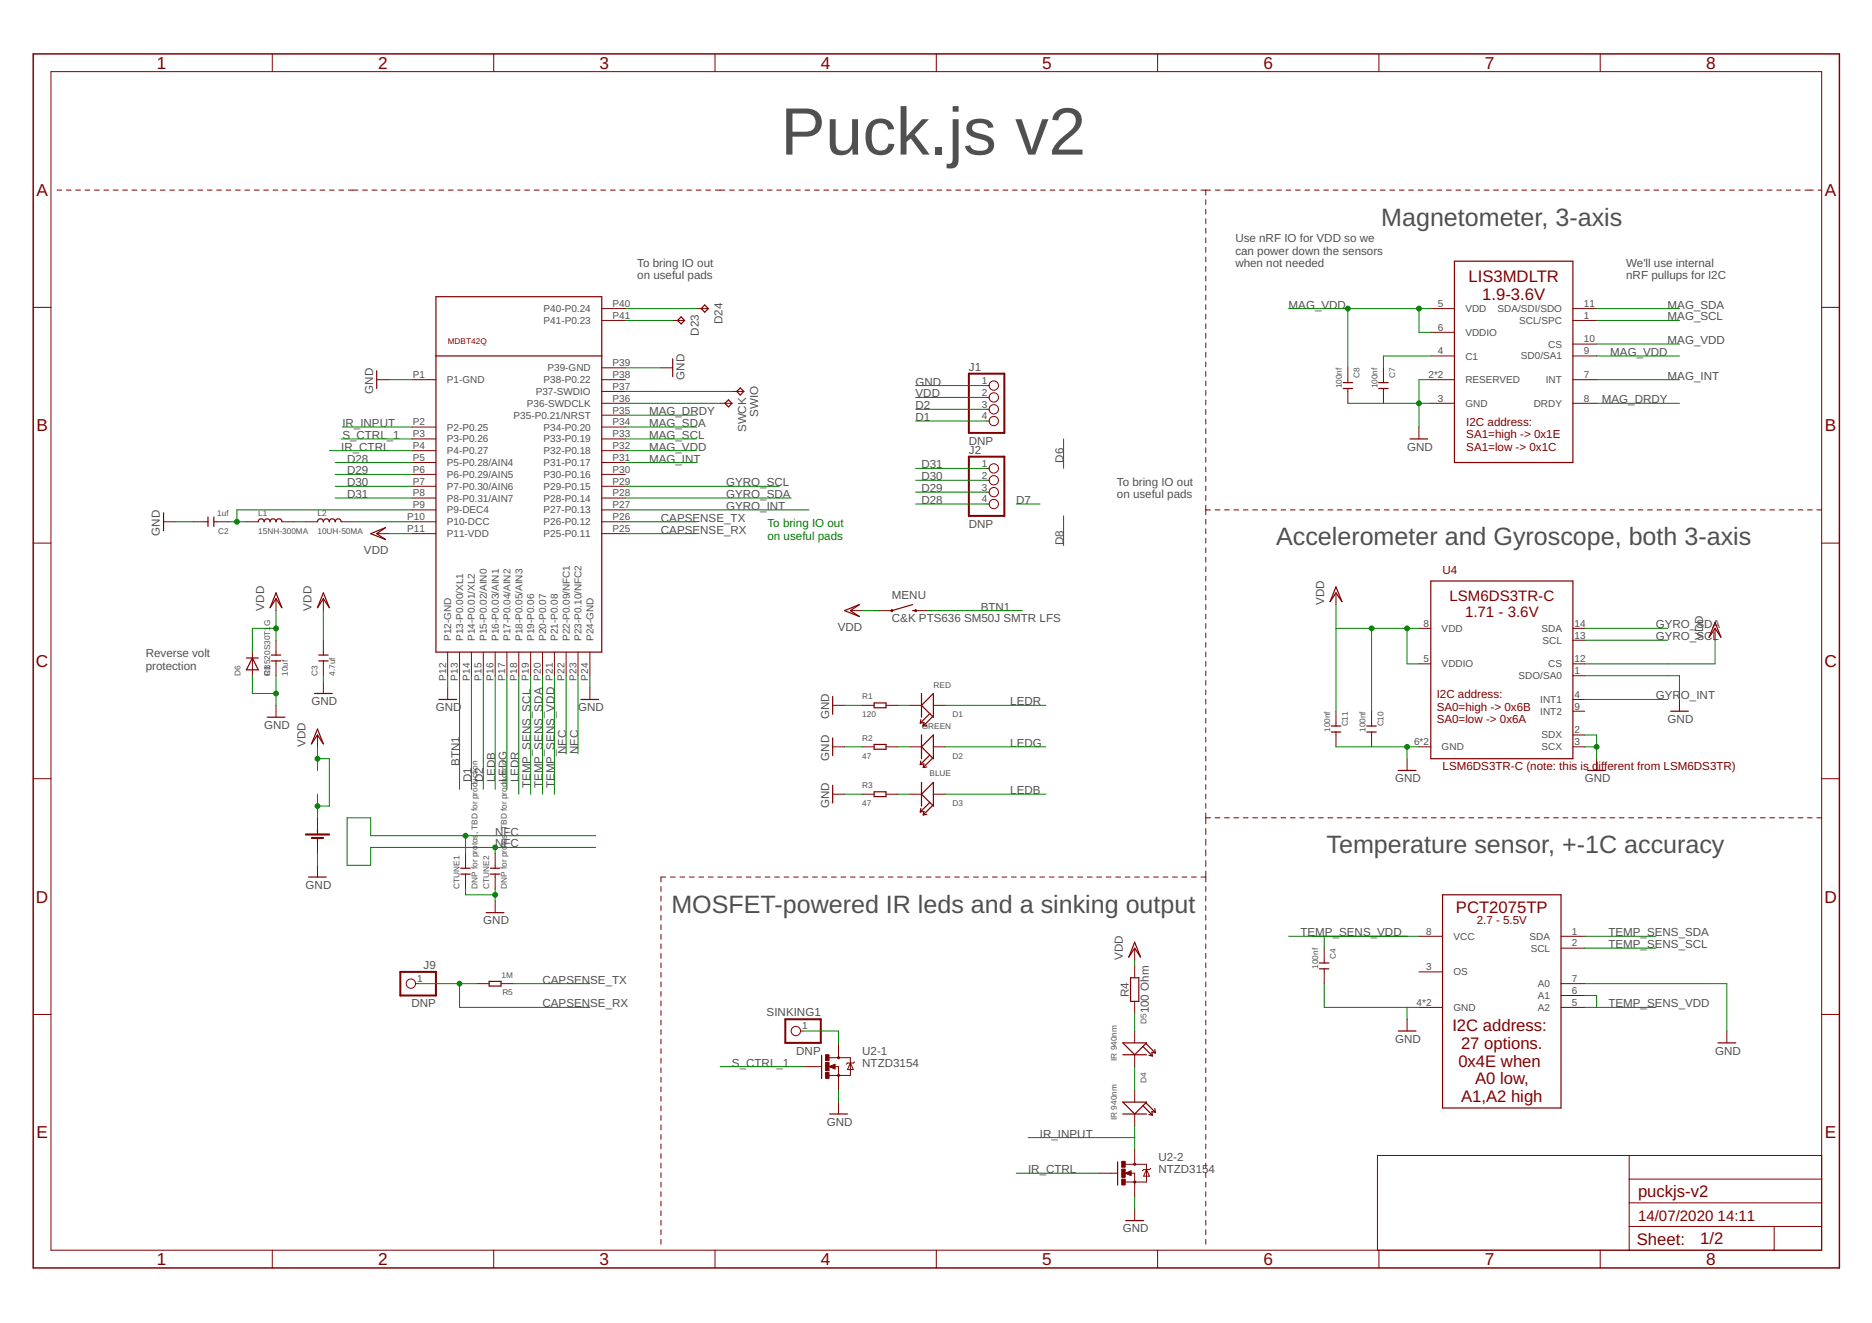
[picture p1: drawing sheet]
<svg xmlns="http://www.w3.org/2000/svg" width="297mm" height="210mm" viewBox="0 0 297 210" stroke-linecap="round" stroke-linejoin="round" font-family="sans-serif">
<defs><g id="words">
<text font-size="10.6" fill="#505050" x="123.9" y="24.5">Puck.js v2</text>
<g font-size="4" fill="#505050">
<text x="219.2" y="35.8">Magnetometer, 3-axis</text>
<text x="202.5" y="86.5">Accelerometer and Gyroscope, both 3-axis</text>
<text x="210.5" y="135.4">Temperature sensor, +-1C accuracy</text>
<text x="106.5" y="144.8">MOSFET-powered IR leds and a sinking output</text>
</g>
<g font-size="2.7" fill="#800000">
<text x="24.9" y="10.9">1</text>
<text x="60" y="10.9">2</text>
<text x="95.1" y="10.9">3</text>
<text x="130.2" y="10.9">4</text>
<text x="165.4" y="10.9">5</text>
<text x="200.5" y="10.9">6</text>
<text x="235.6" y="10.9">7</text>
<text x="270.7" y="10.9">8</text>
<text x="5.8" y="31">A</text>
<text x="289.5" y="31">A</text>
<text x="5.8" y="68.4">B</text>
<text x="289.5" y="68.4">B</text>
<text x="5.7" y="105.8">C</text>
<text x="289.5" y="105.8">C</text>
<text x="5.7" y="143.2">D</text>
<text x="289.5" y="143.2">D</text>
<text x="5.8" y="180.6">E</text>
<text x="289.5" y="180.6">E</text>
<text x="24.9" y="200.7">1</text>
<text x="60" y="200.7">2</text>
<text x="95.1" y="200.7">3</text>
<text x="130.2" y="200.7">4</text>
<text x="165.4" y="200.7">5</text>
<text x="200.5" y="200.7">6</text>
<text x="235.6" y="200.7">7</text>
<text x="270.7" y="200.7">8</text>
</g>
<g font-size="2.6" fill="#800000">
<text x="233" y="44.7">LIS3MDLTR</text>
<text x="235.2" y="47.5">1.9-3.6V</text>
<text x="231" y="144.8">PCT2075TP</text>
<text x="230.4" y="163.6">I2C address:</text>
<text x="231.8" y="166.4">27 options.</text>
<text x="231.4" y="169.2">0x4E when</text>
<text x="234" y="172">A0 low,</text>
<text x="231.8" y="174.9">A1,A2 high</text>
<text x="259.9" y="189.9">puckjs-v2</text>
<text x="259.7" y="197.5">Sheet:</text>
<text x="269.8" y="197.4">1/2</text>
</g>
<g font-size="2.4" fill="#800000">
<text x="230" y="95.3">LSM6DS3TR-C</text>
<text x="232.5" y="97.8">1.71 - 3.6V</text>
<text x="259.9" y="193.7">14/07/2020</text>
<text x="272.5" y="193.7">14:11</text>
</g>
<g font-size="1.8" fill="#505050">
<text x="196" y="38.4">Use nRF IO for VDD so we</text>
<text x="196" y="40.4">can power down the sensors</text>
<text x="101.1" y="42.3">To bring IO out</text>
<text x="101.1" y="44.3">on useful pads</text>
<text x="196" y="42.4">when not needed</text>
<text x="258" y="42.3">We'll use internal</text>
<text x="258" y="44.3">nRF pullups for I2C</text>
<text x="110.9" y="53.3" transform="rotate(-90 110.9 53.3)">D23</text>
<text x="114.6" y="51.4" transform="rotate(-90 114.6 51.4)">D24</text>
<text x="204.5" y="49">MAG_VDD</text>
<text x="264.6" y="49">MAG_SDA</text>
<text x="264.6" y="50.8">MAG_SCL</text>
<text x="153.7" y="58.8">J1</text>
<text x="255.5" y="56.5">MAG_VDD</text>
<text x="264.6" y="54.6">MAG_VDD</text>
<text x="59.2" y="62.4" transform="rotate(-90 59.2 62.4)">GND</text>
<text x="103" y="65.9">MAG_DRDY</text>
<text x="108.6" y="60.2" transform="rotate(-90 108.6 60.2)">GND</text>
<text x="145.3" y="61.2">GND</text>
<text x="145.3" y="63.1">VDD</text>
<text x="145.3" y="64.9">D2</text>
<text x="254.2" y="64">MAG_DRDY</text>
<text x="264.6" y="60.2">MAG_INT</text>
<text x="54.1" y="71.5">IR_CTRL</text>
<text x="54.3" y="69.6">S_CTRL_1</text>
<text x="54.3" y="67.7">IR_INPUT</text>
<text x="103" y="71.5">MAG_VDD</text>
<text x="103" y="67.7">MAG_SDA</text>
<text x="103" y="69.6">MAG_SCL</text>
<text x="118.4" y="68.6" transform="rotate(-90 118.4 68.6)">SWCK</text>
<text x="120.3" y="66.1" transform="rotate(-90 120.3 66.1)">SWIO</text>
<text x="145.3" y="66.8">D1</text>
<text x="153.7" y="70.6">DNP</text>
<text x="153.7" y="72">J2</text>
<text x="223.3" y="71.5">GND</text>
<text x="55.1" y="77.1">D30</text>
<text x="55.1" y="75.3">D29</text>
<text x="55.1" y="73.4">D28</text>
<text x="103" y="73.4">MAG_INT</text>
<text x="115.2" y="77.1">GYRO_SCL</text>
<text x="146.2" y="74.3">D31</text>
<text x="146.2" y="76.2">D30</text>
<text x="168.8" y="73.4" transform="rotate(-90 168.8 73.4)">D6</text>
<text x="177.2" y="77.1">To bring IO out</text>
<text x="55.1" y="79">D31</text>
<text x="104.9" y="82.8">CAPSENSE_TX</text>
<text x="115.2" y="80.9">GYRO_INT</text>
<text x="115.2" y="79">GYRO_SDA</text>
<text x="146.2" y="78.1">D29</text>
<text x="146.2" y="80">D28</text>
<text x="153.7" y="83.7">DNP</text>
<text x="161.3" y="80">D7</text>
<text x="177.2" y="79">on useful pads</text>
<text x="25.4" y="85" transform="rotate(-90 25.4 85)">GND</text>
<text x="57.8" y="87.9">VDD</text>
<text x="104.9" y="84.7">CAPSENSE_RX</text>
<text x="168.8" y="86.5" transform="rotate(-90 168.8 86.5)">D8</text>
<text x="141.5" y="95">MENU</text>
<text x="210.1" y="95.9" transform="rotate(-90 210.1 95.9)">VDD</text>
<text x="41.9" y="96.9" transform="rotate(-90 41.9 96.9)">VDD</text>
<text x="49.4" y="96.9" transform="rotate(-90 49.4 96.9)">VDD</text>
<text x="132.9" y="100.1">VDD</text>
<text x="141.5" y="98.8">C&amp;K PTS636 SM50J SMTR LFS</text>
<text x="155.6" y="96.9">BTN1</text>
<text x="262.7" y="99.7">GYRO_SDA</text>
<text x="262.7" y="101.6">GYRO_SCL</text>
<text x="270.3" y="101.6" transform="rotate(-90 270.3 101.6)">VDD</text>
<text x="23.1" y="104.3">Reverse volt</text>
<text x="23.1" y="106.3">protection</text>
<text x="49.4" y="111.9">GND</text>
<text x="69.2" y="112.8">GND</text>
<text x="91.7" y="112.8">GND</text>
<text x="160.3" y="111.9">LEDR</text>
<text x="262.7" y="111">GYR</text>
<text x="266.7" y="111">O_INT</text>
<text x="41.9" y="115.7">GND</text>
<text x="48.5" y="118.5" transform="rotate(-90 48.5 118.5)">VDD</text>
<text x="89.8" y="119.6" transform="rotate(-90 89.8 119.6)">NFC</text>
<text x="91.7" y="119.6" transform="rotate(-90 91.7 119.6)">NFC</text>
<text x="131.6" y="114.1" transform="rotate(-90 131.6 114.1)">GND</text>
<text x="160.3" y="118.5">LEDG</text>
<text x="264.6" y="114.7">GND</text>
<text x="72.9" y="121.5" transform="rotate(-90 72.9 121.5)">BTN1</text>
<text x="74.8" y="124.1" transform="rotate(-90 74.8 124.1)">D1</text>
<text x="76.7" y="124.1" transform="rotate(-90 76.7 124.1)">D2</text>
<text x="78.6" y="124.1" transform="rotate(-90 78.6 124.1)">LEDB</text>
<text x="80.4" y="124.1" transform="rotate(-90 80.4 124.1)">LEDG</text>
<text x="82.3" y="124.1" transform="rotate(-90 82.3 124.1)">LEDR</text>
<text x="84.2" y="125.1" transform="rotate(-90 84.2 125.1)">TEMP_SENS_SCL</text>
<text x="86.1" y="125.1" transform="rotate(-90 86.1 125.1)">TEMP_SENS_SDA</text>
<text x="88" y="125.1" transform="rotate(-90 88 125.1)">TEMP_SENS_VDD</text>
<text x="131.6" y="120.7" transform="rotate(-90 131.6 120.7)">GND</text>
<text x="221.4" y="124.1">GND</text>
<text x="251.5" y="124.1">GND</text>
<text x="131.6" y="128.2" transform="rotate(-90 131.6 128.2)">GND</text>
<text x="160.3" y="126">LEDB</text>
<text x="78.6" y="132.6">NFC</text>
<text x="78.6" y="134.5">NFC</text>
<text x="48.5" y="141">GND</text>
<text x="76.7" y="146.7">GND</text>
<text x="206.4" y="148.6">TEMP_SENS_VDD</text>
<text x="255.2" y="148.6">TEMP_SENS_SDA</text>
<text x="67.2" y="153.7">J9</text>
<text x="178.2" y="152.3" transform="rotate(-90 178.2 152.3)">VDD</text>
<text x="255.2" y="150.4">TEMP_SENS_SCL</text>
<text x="65.3" y="159.8">DNP</text>
<text x="86.1" y="156.1">CAPSENSE_TX</text>
<text x="86.1" y="159.8">CAPSENSE_RX</text>
<text x="121.6" y="161.2">SINKING1</text>
<text x="179.1" y="158.2" transform="rotate(-90 179.1 158.2)">R4</text>
<text x="182.3" y="160.8" transform="rotate(-90 182.3 160.8)">100 Ohm</text>
<text x="255.2" y="159.8">TEMP_SENS_VDD</text>
<text x="126.3" y="167.3">DNP</text>
<text x="136.8" y="167.3">U2-1</text>
<text x="221.4" y="165.5">GND</text>
<text x="272.1" y="167.3">GND</text>
<text x="116.1" y="169.2">S_CTRL_1</text>
<text x="136.8" y="169.2">NTZD3154</text>
<text x="131.2" y="178.6">GND</text>
<text x="165" y="180.5">IR_INPUT</text>
<text x="183.8" y="184.3">U2-2</text>
<text x="163.1" y="186.1">IR_CTRL</text>
<text x="183.8" y="186.1">NTZD3154</text>
<text x="178.2" y="195.5">GND</text>
</g>
<g font-size="1.8" fill="#800000">
<text x="232.7" y="67.6">I2C address:</text>
<text x="232.7" y="69.5">SA1=high -&gt; 0x1E</text>
<text x="232.7" y="71.5">SA1=low -&gt; 0x1C</text>
<text x="228.9" y="91.1">U4</text>
<text x="228" y="110.8">I2C address:</text>
<text x="228" y="112.8">SA0=high -&gt; 0x6B</text>
<text x="228" y="114.7">SA0=low -&gt; 0x6A</text>
<text x="228.9" y="122.2">LSM6DS3TR-C (note: this is different from LSM6DS3TR)</text>
<text x="234.3" y="146.7">2.7 - 5.5V</text>
</g>
<g font-size="1.8" fill="#008000">
<text x="121.8" y="83.6">To bring IO out</text>
<text x="121.8" y="85.6">on useful pads</text>
</g>
<g font-size="1.6" fill="#505050">
<text x="86.3" y="49.5">P40-P0.24</text>
<text x="86.3" y="51.4">P41-P0.23</text>
<text x="97.2" y="48.7">P40</text>
<text x="97.2" y="50.6">P41</text>
<text x="228.2" y="48.7">5</text>
<text x="228.2" y="52.5">6</text>
<text x="232.5" y="49.5">VDD</text>
<text x="232.5" y="53.3">VDDIO</text>
<text x="237.6" y="49.5">SDA/SDI/SDO</text>
<text x="241.1" y="51.4">SCL/SPC</text>
<text x="251.3" y="48.7">11</text>
<text x="251.3" y="50.6">1</text>
<text x="65.5" y="60">P1</text>
<text x="86.9" y="58.9">P39-GND</text>
<text x="97.2" y="60">P38</text>
<text x="97.2" y="58.1">P39</text>
<text x="226.7" y="60">2*2</text>
<text x="228.2" y="56.2">4</text>
<text x="232.5" y="57">C1</text>
<text x="241.3" y="57">SD0/SA1</text>
<text x="245.6" y="55.2">CS</text>
<text x="251.3" y="54.3">10</text>
<text x="251.3" y="56.2">9</text>
<text x="251.3" y="60">7</text>
<text x="70.9" y="60.8">P1-GND</text>
<text x="83.6" y="64.5">P36-SWDCLK</text>
<text x="85" y="62.7">P37-SWDIO</text>
<text x="86.3" y="60.8">P38-P0.22</text>
<text x="97.2" y="65.6">P35</text>
<text x="97.2" y="63.7">P36</text>
<text x="97.2" y="61.8">P37</text>
<text x="155.8" y="60.9">1</text>
<text x="155.8" y="62.8">2</text>
<text x="155.8" y="64.7">3</text>
<text x="228.2" y="63.7">3</text>
<text x="232.5" y="64.6">GND</text>
<text x="232.5" y="60.8">RESERVED</text>
<text x="243.4" y="64.5">DRDY</text>
<text x="245.3" y="60.8">INT</text>
<text x="251.3" y="63.7">8</text>
<text x="65.5" y="67.5">P2</text>
<text x="65.5" y="69.4">P3</text>
<text x="65.5" y="71.2">P4</text>
<text x="70.9" y="68.3">P2-P0.25</text>
<text x="70.9" y="70.2">P3-P0.26</text>
<text x="81.5" y="66.4">P35-P0.21/NRST</text>
<text x="86.3" y="70.2">P33-P0.19</text>
<text x="86.3" y="68.3">P34-P0.20</text>
<text x="97.2" y="71.2">P32</text>
<text x="97.2" y="69.4">P33</text>
<text x="97.2" y="67.5">P34</text>
<text x="155.8" y="66.5">4</text>
<text x="65.5" y="73.1">P5</text>
<text x="65.5" y="75">P6</text>
<text x="65.5" y="76.9">P7</text>
<text x="70.9" y="72.1">P4-P0.27</text>
<text x="70.9" y="74">P5-P0.28/AIN4</text>
<text x="70.9" y="75.8">P6-P0.29/AIN5</text>
<text x="70.9" y="77.7">P7-P0.30/AIN6</text>
<text x="86.3" y="77.7">P29-P0.15</text>
<text x="86.3" y="75.8">P30-P0.16</text>
<text x="86.3" y="73.9">P31-P0.17</text>
<text x="86.3" y="72.1">P32-P0.18</text>
<text x="97.2" y="76.9">P29</text>
<text x="97.2" y="75">P30</text>
<text x="97.2" y="73.1">P31</text>
<text x="155.8" y="74.1">1</text>
<text x="155.8" y="75.9">2</text>
<text x="155.8" y="77.8">3</text>
<text x="64.6" y="82.5">P10</text>
<text x="65.5" y="78.8">P8</text>
<text x="65.5" y="80.6">P9</text>
<text x="70.9" y="79.6">P8-P0.31/AIN7</text>
<text x="70.9" y="81.5">P9-DEC4</text>
<text x="70.9" y="83.3">P10-DCC</text>
<text x="86.3" y="83.3">P26-P0.12</text>
<text x="86.3" y="81.5">P27-P0.13</text>
<text x="86.3" y="79.6">P28-P0.14</text>
<text x="97.2" y="82.5">P26</text>
<text x="97.2" y="80.6">P27</text>
<text x="97.2" y="78.8">P28</text>
<text x="155.8" y="79.7">4</text>
<text x="64.6" y="84.4">P11</text>
<text x="70.9" y="85.2">P11-VDD</text>
<text x="86.3" y="85.2">P25-P0.11</text>
<text x="97.2" y="84.4">P25</text>
<text x="71.6" y="101.7" transform="rotate(-90 71.6 101.7)">P12-GND</text>
<text x="73.5" y="101.7" transform="rotate(-90 73.5 101.7)">P13-P0.00/XL1</text>
<text x="75.4" y="101.7" transform="rotate(-90 75.4 101.7)">P14-P0.01/XL2</text>
<text x="77.2" y="101.7" transform="rotate(-90 77.2 101.7)">P15-P0.02/AIN0</text>
<text x="79.1" y="101.7" transform="rotate(-90 79.1 101.7)">P16-P0.03/AIN1</text>
<text x="81" y="101.7" transform="rotate(-90 81 101.7)">P17-P0.04/AIN2</text>
<text x="82.9" y="101.7" transform="rotate(-90 82.9 101.7)">P18-P0.05/AIN3</text>
<text x="84.8" y="101.7" transform="rotate(-90 84.8 101.7)">P19-P0.06</text>
<text x="86.6" y="101.7" transform="rotate(-90 86.6 101.7)">P20-P0.07</text>
<text x="88.5" y="101.7" transform="rotate(-90 88.5 101.7)">P21-P0.08</text>
<text x="90.4" y="101.7" transform="rotate(-90 90.4 101.7)">P22-P0.09/NFC1</text>
<text x="92.3" y="101.7" transform="rotate(-90 92.3 101.7)">P23-P0.10/NFC2</text>
<text x="94.2" y="101.7" transform="rotate(-90 94.2 101.7)">P24-GND</text>
<text x="225.9" y="99.4">8</text>
<text x="228.8" y="100.3">VDD</text>
<text x="244.6" y="100.3">SDA</text>
<text x="249.8" y="99.4">14</text>
<text x="249.8" y="101.3">13</text>
<text x="70.8" y="108" transform="rotate(-90 70.8 108)">P12</text>
<text x="72.7" y="108" transform="rotate(-90 72.7 108)">P13</text>
<text x="74.5" y="108" transform="rotate(-90 74.5 108)">P14</text>
<text x="76.4" y="108" transform="rotate(-90 76.4 108)">P15</text>
<text x="78.3" y="108" transform="rotate(-90 78.3 108)">P16</text>
<text x="80.2" y="108" transform="rotate(-90 80.2 108)">P17</text>
<text x="82.1" y="108" transform="rotate(-90 82.1 108)">P18</text>
<text x="83.9" y="108" transform="rotate(-90 83.9 108)">P19</text>
<text x="85.8" y="108" transform="rotate(-90 85.8 108)">P20</text>
<text x="87.7" y="108" transform="rotate(-90 87.7 108)">P21</text>
<text x="89.6" y="108" transform="rotate(-90 89.6 108)">P22</text>
<text x="91.5" y="108" transform="rotate(-90 91.5 108)">P23</text>
<text x="93.3" y="108" transform="rotate(-90 93.3 108)">P24</text>
<text x="225.9" y="105.1">5</text>
<text x="228.8" y="105.9">VDDIO</text>
<text x="241" y="107.8">SDO/SA0</text>
<text x="244.8" y="102.1">SCL</text>
<text x="245.6" y="105.9">CS</text>
<text x="249.8" y="106.9">1</text>
<text x="249.8" y="105.1">12</text>
<text x="244.4" y="111.5">INT1</text>
<text x="244.4" y="113.4">INT2</text>
<text x="249.8" y="110.7">4</text>
<text x="249.8" y="112.6">9</text>
<text x="224.4" y="118.2">6*2</text>
<text x="228.8" y="119">GND</text>
<text x="244.6" y="117.2">SDX</text>
<text x="244.6" y="119">SCX</text>
<text x="249.8" y="116.3">2</text>
<text x="249.8" y="118.2">3</text>
<text x="226.3" y="148.3">8</text>
<text x="230.6" y="149.1">VCC</text>
<text x="242.7" y="149.1">SDA</text>
<text x="249.4" y="148.3">1</text>
<text x="66.2" y="155.8">1</text>
<text x="226.3" y="153.9">3</text>
<text x="230.6" y="154.8">OS</text>
<text x="242.9" y="151">SCL</text>
<text x="249.4" y="150.2">2</text>
<text x="249.4" y="155.8">7</text>
<text x="224.8" y="159.6">4*2</text>
<text x="230.6" y="160.4">GND</text>
<text x="244" y="156.6">A0</text>
<text x="244" y="158.5">A1</text>
<text x="244" y="160.4">A2</text>
<text x="249.4" y="157.7">6</text>
<text x="249.4" y="159.6">5</text>
<text x="127.3" y="163.3">1</text>
</g>
<text font-size="1.3" fill="#800000" x="71" y="54.6">MDBT42Q</text>
<g font-size="1.3" fill="#505050">
<text x="212.9" y="61.6" transform="rotate(-90 212.9 61.6)">100nf</text>
<text x="215.7" y="60" transform="rotate(-90 215.7 60)">C8</text>
<text x="218.6" y="61.6" transform="rotate(-90 218.6 61.6)">100nf</text>
<text x="221.4" y="60" transform="rotate(-90 221.4 60)">C7</text>
<text x="34.5" y="81.8">1uf</text>
<text x="41" y="81.8">L1</text>
<text x="50.4" y="81.8">L2</text>
<text x="34.6" y="84.7">C2</text>
<text x="41" y="84.7">15NH-300MA</text>
<text x="50.4" y="84.7">10UH-50MA</text>
<text x="42.9" y="99.3" transform="rotate(-90 42.9 99.3)">G</text>
<text x="38.2" y="107.2" transform="rotate(-90 38.2 107.2)">D6</text>
<text x="42.9" y="107.2" transform="rotate(-90 42.9 107.2)">RB520S30T1</text>
<text x="42.9" y="107.2" transform="rotate(-90 42.9 107.2)">C1</text>
<text x="45.7" y="107.2" transform="rotate(-90 45.7 107.2)">10uf</text>
<text x="50.4" y="107.2" transform="rotate(-90 50.4 107.2)">C3</text>
<text x="53.2" y="107.2" transform="rotate(-90 53.2 107.2)">4.7uf</text>
<text x="136.8" y="113.8">120</text>
<text x="136.8" y="111">R1</text>
<text x="148.1" y="109.1">RED</text>
<text x="151.1" y="113.8">D1</text>
<text x="136.8" y="117.5">R2</text>
<text x="146.3" y="115.7">GREEN</text>
<text x="211" y="116.1" transform="rotate(-90 211 116.1)">100nf</text>
<text x="213.9" y="115.3" transform="rotate(-90 213.9 115.3)">C11</text>
<text x="216.7" y="116.1" transform="rotate(-90 216.7 116.1)">100nf</text>
<text x="219.5" y="115.3" transform="rotate(-90 219.5 115.3)">C10</text>
<text x="136.8" y="120.4">47</text>
<text x="136.8" y="125.1">R3</text>
<text x="147.5" y="123.2">BLUE</text>
<text x="151.1" y="120.4">D2</text>
<text x="136.8" y="127.9">47</text>
<text x="151.1" y="127.9">D3</text>
<text x="75.7" y="134.1" transform="rotate(-90 75.7 134.1)">tos</text>
<text x="75.7" y="132.4" transform="rotate(-90 75.7 132.4)">, TBD for production</text>
<text x="80.4" y="134.1" transform="rotate(-90 80.4 134.1)">tos</text>
<text x="80.4" y="132.4" transform="rotate(-90 80.4 132.4)">, TBD for production</text>
<text x="72.9" y="141" transform="rotate(-90 72.9 141)">CTUNE1</text>
<text x="75.7" y="141" transform="rotate(-90 75.7 141)">DNP for pro</text>
<text x="77.6" y="141" transform="rotate(-90 77.6 141)">CTUNE2</text>
<text x="80.4" y="141" transform="rotate(-90 80.4 141)">DNP for pro</text>
<text x="79.6" y="155.1">1M</text>
<text x="209.2" y="153.7" transform="rotate(-90 209.2 153.7)">100nf</text>
<text x="212" y="152.1" transform="rotate(-90 212 152.1)">C4</text>
<text x="79.7" y="157.9">R5</text>
<text x="181.9" y="162.4" transform="rotate(-90 181.9 162.4)">D5</text>
<text x="177.2" y="168.3" transform="rotate(-90 177.2 168.3)">IR 940nm</text>
<text x="181.9" y="171.8" transform="rotate(-90 181.9 171.8)">D4</text>
<text x="177.2" y="177.7" transform="rotate(-90 177.2 177.7)">IR 940nm</text>
</g>
</g></defs>
<g fill="none" stroke="#800000" stroke-width=".16">
<path d="M8.1 11.4h281v187h-281zM43.2 8.6v2.8M78.3 8.6v2.8M113.5 8.6v2.8M148.6 8.6v2.8M183.7 8.6v2.8M218.8 8.6v2.8M253.9 8.6v2.8M9 30.2h.8M10.5 30.2h.8M12 30.2h.8M13.5 30.2h.7"/>
<path d="M15 30.2h.7M16.5 30.2h.7M18 30.2h.7M19.5 30.2h.7M21 30.2h.7M22.5 30.2h.7M23.9 30.2h.8M25.4 30.2h.8M26.9 30.2h.8M28.4 30.2h.8M29.9 30.2h.7M31.4 30.2h.8"/>
<path d="M32.9 30.2h.7M34.4 30.2h.7M35.9 30.2h.7M37.4 30.2h.7M38.9 30.2h.7M40.3 30.2h.8M41.8 30.2h.8M43.3 30.2h.8M44.8 30.2h.8M46.3 30.2h.8M47.8 30.2h.8M49.3 30.2h.7"/>
<path d="M50.8 30.2h.7M52.3 30.2h.7M53.8 30.2h.7M55.3 30.2h1.5M57.5 30.2h.8M59 30.2h.8M60.6 30.2h.7M62.1 30.2h.7M63.6 30.2h.7M65.1 30.2h.8M66.6 30.2h.8M68.1 30.2h.8"/>
<path d="M69.6 30.2h.8M71.1 30.2h.8M72.6 30.2h.8M74.2 30.2h.7M75.7 30.2h.8M77.2 30.2h.8M78.7 30.2h.8M80.2 30.2h.8M81.7 30.2h.8M83.2 30.2h.8M84.8 30.2h.7M86.3 30.2h.7"/>
<path d="M87.8 30.2h.8M89.3 30.2h.8M90.8 30.2h.8M92.3 30.2h.8M93.8 30.2h.8M95.3 30.2h.8M96.9 30.2h.7M98.4 30.2h.7M99.9 30.2h.7M101.4 30.2h.8M102.9 30.2h.8M104.4 30.2h.8"/>
<path d="M105.9 30.2h.8M107.4 30.2h.8M109 30.2h.7M110.5 30.2h.8M112 30.2h.8M113.5 30.2h1.5M115.8 30.2h.7M117.3 30.2h.7M118.8 30.2h.7M120.2 30.2h.8M121.8 30.2h.7M123.3 30.2h.7"/>
<path d="M124.7 30.2h.8M126.2 30.2h.8M127.7 30.2h.8M129.2 30.2h.8M130.7 30.2h.8M132.2 30.2h.8M133.7 30.2h.8M135.2 30.2h.8M136.7 30.2h.8M138.2 30.2h.8M139.7 30.2h.8M141.2 30.2h.7"/>
<path d="M142.7 30.2h.7M144.2 30.2h.7M145.7 30.2h.7M147.2 30.2h.7M148.7 30.2h.7M150.2 30.2h.7M151.7 30.2h.7M153.2 30.2h.7M154.7 30.2h.7M156.1 30.2h.8M157.6 30.2h.8M159.2 30.2h.7"/>
<path d="M160.7 30.2h.7M162.1 30.2h.8M163.6 30.2h.8M165.1 30.2h.8M166.6 30.2h.8M168.1 30.2h.8M169.6 30.2h.8M171.1 30.2h.8M172.6 30.2h.8M174.1 30.2h.8M175.6 30.2h.8M177.1 30.2h.8"/>
<path d="M178.6 30.2h.7M180.1 30.2h.7M181.6 30.2h.8M183.1 30.2h.7M184.6 30.2h.7M186.1 30.2h.7M187.6 30.2h.7M189.1 30.2h.7M190.6 30.2h1.5M191.3 30.2v.7M191.3 31.7v.7M191.3 33.2v.8"/>
<path d="M191.3 34.7v.8M191.3 36.2v.8M191.3 37.7v.8M191.3 39.2v.8M192.8 30.2h.8M194.3 30.2h1.5M196.6 30.2h.7M198.1 30.2h.7M199.6 30.2h.7M201.1 30.2h.7M202.6 30.2h.7M204.1 30.2h.7"/>
<path d="M205.5 30.2h.8M207.1 30.2h.7M208.6 30.2h.7M210.1 30.2h.7M211.5 30.2h.8M213 30.2h.8M214.5 30.2h.8M216 30.2h.8M217.5 30.2h.8M219 30.2h.8M220.5 30.2h.8M222 30.2h.8"/>
<path d="M223.5 30.2h.8M225 30.2h.8M226.5 30.2h.8M228 30.2h.8M229.5 30.2h.8M231 30.2h.8M232.5 30.2h.8M234 30.2h.8M235.5 30.2h.8M237 30.2h.8M238.5 30.2h.7M240 30.2h.7"/>
<path d="M241.5 30.2h.8M243 30.2h.8M244.5 30.2h.7M246 30.2h.7M247.5 30.2h.7M249 30.2h.7M250.5 30.2h.7M252 30.2h.7M253.5 30.2h.7M255 30.2h.7M256.5 30.2h.7M258 30.2h.7"/>
<path d="M259.5 30.2h.7M261 30.2h.7M262.4 30.2h.8M263.9 30.2h.8M265.5 30.2h.7M266.9 30.2h.8M268.4 30.2h.8M269.9 30.2h.8M271.4 30.2h.8M272.9 30.2h.8M274.4 30.2h.8M275.9 30.2h.8"/>
<path d="M277.4 30.2h.8M278.9 30.2h.8M280.4 30.2h.8M281.9 30.2h.8M283.4 30.2h.8M284.9 30.2h.8M286.4 30.2h1.3M288.5 30.2h.6M5.3 48.8h2.8M95.5 58.4h3.7M95.5 49h3.7M95.5 50.8h3.7"/>
<path d="M104.9 58.4h1.8M106.7 50.8h1.9M110.5 49h1.9M191.3 40.8v.7M191.3 42.3v.8M191.3 43.8v.8M191.3 45.3v.8M191.3 46.8v.8M191.3 48.3v.8M191.3 49.8v.8M191.3 51.4v.7M191.3 52.9v.8"/>
<path d="M191.3 54.4v.8M191.3 55.9v.8M191.3 57.4v.8M191.3 58.9v.8M213.9 58.4v2.3M219.5 58.4v2.3M227 49h3.8M227 52.7h3.8M227 56.5h3.8M249.6 49h3.7M249.6 50.8h3.7M249.6 54.6h3.7"/>
<path d="M249.6 56.5h3.7M289.1 48.8h2.8M59.8 60.2h1.9M65.4 60.2h3.8M65.4 67.8h3.8M65.4 69.6h3.8M65.4 71.5h3.8M65.4 73.4h3.8M65.4 75.3h3.8M65.4 77.2h3.8M65.4 79h3.8M95.5 60.2h3.7"/>
<path d="M95.5 67.8h3.7M95.5 69.6h3.7M95.5 71.5h3.7M95.5 73.4h3.7M95.5 75.3h3.7M95.5 77.2h3.7M95.5 79h3.7M95.5 65.9h3.7M95.5 64h3.7M95.5 62.1h3.7M114.3 64h1.8M116.1 62.1h1.9"/>
<path d="M156.5 61.2h.5M156.5 63.1h.5M156.5 64.9h.5M156.5 66.8h.5M156.5 74.3h.5M156.5 76.2h.5M156.5 78.1h.5M156.5 80h.5M191.3 60.5v.7M191.3 62v.7M191.3 63.5v.7M191.3 65v.8"/>
<path d="M191.3 66.5v.8M191.3 68v.8M191.3 69.5v.8M191.3 71v.8M191.3 72.6v.7M191.3 74.1v.7M191.3 75.6v.8M191.3 77.1v.8M191.3 78.6v.8M213.9 61.6v2.4M219.5 61.6v2.4M225.1 67.8v1.8"/>
<path d="M227 60.2h3.8M227 64h3.8M249.6 60.2h3.7M249.6 64h3.7M5.3 86.2h2.8M26 82.8h1.8M30.6 82.8h2.4M33.9 82.8h2.4M39.1 82.8h1.9M43.8 95v1.9M44.7 82.8h1.9M48.5 82.8h1.9"/>
<path d="M51.3 95v1.9M54.1 82.8h1.9M59.8 84.7h1.9M65.4 80.9h3.8M65.4 82.8h3.8M65.4 84.7h3.8M95.5 80.9h3.7M95.5 82.8h3.7M95.5 84.7h3.7M134.9 96.9h1.9M139.6 96.9h1.9M145.3 96.9h1.9"/>
<path d="M191.3 80.1v1.6M191.3 82.4v.8M191.3 83.9v.8M191.3 85.4v.8M191.3 86.9v.8M191.3 88.4v.8M191.3 89.9v.8M191.3 91.4v.8M191.3 92.9v.8M191.3 94.4v.8M191.3 95.9v.8M191.3 97.4v.8"/>
<path d="M191.3 98.9v.8M191.3 80.9h.8M192.8 80.9h.8M194.3 80.9h.8M195.8 80.9h.8M197.3 80.9h.7M198.8 80.9h.7M200.3 80.9h.7M201.8 80.9h.7M203.3 80.9h.7M204.7 80.9h.8M206.2 80.9h.8"/>
<path d="M207.7 80.9h.8M209.2 80.9h.8M210.7 80.9h.8M212 94.1v1.8M212.2 80.9h.8M213.7 80.9h.7M215.2 80.9h.7M216.7 80.9h.7M218.2 80.9h.7M219.7 80.9h.7M221.1 80.9h.8M222.7 80.9h.7"/>
<path d="M224.1 80.9h.8M225.1 99.7h1.9M225.6 80.9h.8M227.1 80.9h.8M228.6 80.9h.8M230.1 80.9h.8M231.6 80.9h.7M233.1 80.9h.7M234.6 80.9h.7M236.1 80.9h.7M237.6 80.9h.7M239.1 80.9h.7"/>
<path d="M240.6 80.9h.7M242 80.9h.8M243.5 80.9h.8M245 80.9h.8M246.5 80.9h.8M248 80.9h.8M249.5 80.9h.8M249.6 99.7h1.9M251 80.9h.8M252.5 80.9h.7M254 80.9h.7M255.5 80.9h.7"/>
<path d="M257 80.9h.7M258.4 80.9h.8M259.9 80.9h.8M261.4 80.9h.8M262.9 80.9h.8M264.4 80.9h.8M265.9 80.9h.8M267.4 80.9h.8M268.9 80.9h.7M270.4 80.9h.7M271.9 80.9h.7M272.1 99.7v1.9"/>
<path d="M273.4 80.9h.7M274.9 80.9h.7M276.4 80.9h.7M277.9 80.9h.7M279.3 80.9h.8M280.8 80.9h.8M282.3 80.9h.8M283.8 80.9h.8M285.3 80.9h.8M286.8 80.9h.7M288.3 80.9h.8M289.1 86.2h2.8"/>
<path d="M40 103.5v3.7M43.8 101.6v2.3M43.8 104.9v2.3M43.8 111.9v1.9M50.4 116.6v1.9M51.3 101.6v2.3M51.3 104.9v2.3M51.3 108.1v1.9M71 103.5v3.7M71 109.1v1.9M72.9 103.5v3.7M74.8 103.5v3.7"/>
<path d="M76.7 103.5v3.7M78.6 103.5v3.7M80.4 103.5v3.7M82.3 103.5v3.7M84.2 103.5v3.7M86.1 103.5v3.7M88 103.5v3.7M89.8 103.5v3.7M91.7 103.5v3.7M93.6 103.5v3.7M93.6 109.1v1.9M132.1 118.5h1.9"/>
<path d="M132.1 111.9h1.9M136.8 118.5h1.9M136.8 111.9h1.9M140.6 118.5h1.9M140.6 111.9h1.9M144.3 118.5h1.9M144.3 111.9h1.9M148.1 118.5h1.9M148.1 111.9h1.9M191.3 100.4v.8M191.3 101.9v.8M191.3 103.4v.8"/>
<path d="M191.3 104.9v.8M191.3 106.4v.8M191.3 107.9v.8M191.3 109.5v.7M191.3 111v.7M191.3 112.5v.7M191.3 114v.7M191.3 115.5v.7M191.3 117v.7M191.3 118.5v.7M191.3 120v.7M212 112.8v2.4"/>
<path d="M212 116.1v2.4M217.6 112.8v2.4M217.6 116.1v2.4M225.1 118.5h1.9M225.1 105.3h1.9M249.6 118.5h1.9M249.6 105.3h1.9M249.6 111h1.9M249.6 112.8h1.9M249.6 107.2h1.9M249.6 101.6h1.9M249.6 116.6h1.9"/>
<path d="M266.5 111v1.8M5.3 123.5h2.8M50.4 129.8v1.8M50.4 133.5v1.9M50.4 137.3v1.8M73.9 135.4v2.4M73.9 138.7v2.3M78.6 135.4v2.4M78.6 138.7v2.3M105.6 139.1h-.7v.8M106.4 139.1h.7M107.9 139.1h.7"/>
<path d="M109.4 139.1h.8M110.9 139.1h.8M112.4 139.1h.8M113.9 139.1h.8M115.4 139.1h.8M116.9 139.1h.8M118.4 139.1h.8M119.9 139.1h.8M121.4 139.1h.8M122.9 139.1h.8M124.4 139.1h.8M125.9 139.1h.8"/>
<path d="M127.4 139.1h.8M128.9 139.1h.8M130.4 139.1h.8M131.9 139.1h.8M132.1 126h1.9M133.4 139.1h.8M134.9 139.1h.8M136.4 139.1h.8M136.8 126h1.9M137.9 139.1h.8M139.4 139.1h.8M140.6 126h1.9"/>
<path d="M140.9 139.1h.8M142.5 139.1h.7M144 139.1h.7M144.3 126h1.9M145.5 139.1h.7M147 139.1h.7M148.1 126h1.9M148.5 139.1h.7M150 139.1h.7M151.5 139.1h.7M153 139.1h.7M154.5 139.1h.7"/>
<path d="M156 139.1h.7M157.5 139.1h.7M159 139.1h.7M160.5 139.1h.7M162 139.1h.8M163.5 139.1h.8M165 139.1h.8M166.5 139.1h.8M168 139.1h.8M169.5 139.1h.8M171 139.1h.8M172.5 139.1h.8"/>
<path d="M174 139.1h.8M175.5 139.1h.8M177 139.1h.8M178.5 139.1h.8M180 139.1h.8M181.5 139.1h.8M183 139.1h.8M184.6 139.1h.7M186.1 139.1h.7M187.6 139.1h.7M189.1 139.1h.7M190.6 139.1h.7"/>
<path d="M191.3 121.5v.7M191.3 123v.7M191.3 124.5v.7M191.3 126v.7M191.3 127.5v.7M191.3 129v1.7M191.3 131.4v1M191.3 133.1v1M191.3 134.8v1M191.3 136.5v1M191.3 138.2v1.7M191.3 129.8h.8"/>
<path d="M192.8 129.8h.8M194.3 129.8h.8M195.8 129.8h.8M197.3 129.8h.7M198.8 129.8h.7M200.3 129.8h.7M201.8 129.8h.7M203.3 129.8h.7M204.7 129.8h.8M206.2 129.8h.8M207.7 129.8h.8M209.2 129.8h.8"/>
<path d="M210.7 129.8h.8M212.2 129.8h.8M213.7 129.8h.7M215.2 129.8h.7M216.7 129.8h.7M218.2 129.8h.7M219.7 129.8h.7M221.1 129.8h.8M222.7 129.8h.7M223.3 120.4v1.8M224.1 129.8h.8M225.6 129.8h.8"/>
<path d="M227.1 129.8h.8M228.6 129.8h.8M230.1 129.8h.8M231.6 129.8h.7M233.1 129.8h.7M234.6 129.8h.7M236.1 129.8h.7M237.6 129.8h.7M239.1 129.8h.7M240.6 129.8h.7M242 129.8h.8M243.5 129.8h.8"/>
<path d="M245 129.8h.8M246.5 129.8h.8M248 129.8h.8M249.5 129.8h.8M251 129.8h.8M252.5 129.8h.7M253.3 120.4v1.8M254 129.8h.7M255.5 129.8h.7M257 129.8h.7M258.4 129.8h.8M259.9 129.8h.8"/>
<path d="M261.4 129.8h.8M262.9 129.8h.8M264.4 129.8h.8M265.9 129.8h.8M267.4 129.8h.8M268.9 129.8h.7M270.4 129.8h.7M271.9 129.8h.7M273.4 129.8h.7M274.9 129.8h.7M276.4 129.8h.7M277.9 129.8h.7"/>
<path d="M279.3 129.8h.8M280.8 129.8h.8M282.3 129.8h.8M283.8 129.8h.8M285.3 129.8h.8M286.8 129.8h.7M288.3 129.8h.8M289.1 123.5h2.8M65.9 156.1h.5M75.7 156.1h1.9M78.6 142.9v1.9M79.5 156.1h1.9"/>
<path d="M104.9 140.7v.7M104.9 142.2v.8M104.9 143.7v.8M104.9 145.2v.8M104.9 146.7v.8M104.9 148.2v.8M104.9 149.8v.7M104.9 151.3v.7M104.9 152.8v.7M104.9 154.3v.7M104.9 155.8v.8M104.9 157.3v.8"/>
<path d="M104.9 158.8v.8M180 150.4v1.9M180 153.2v1.9M180 158.9v1.9M191.3 140.7v.7M191.3 142.2v.8M191.3 143.7v.8M191.3 145.2v.8M191.3 146.7v.8M191.3 148.2v.8M191.3 149.8v.7M191.3 151.3v.7"/>
<path d="M191.3 152.8v.7M191.3 154.3v.7M191.3 155.8v.8M191.3 157.3v.8M191.3 158.8v.8M210.1 150.4v2.4M210.1 153.7v2.4M225.1 148.5h3.8M225.1 154.2h3.8M225.1 159.8h3.8M247.7 156.1h3.8M247.7 148.5h3.8"/>
<path d="M247.7 159.8h3.8M247.7 150.4h3.8M247.7 157.9h3.8M5.3 161h2.8M104.9 160.3v.8M104.9 161.8v.8M104.9 163.4v.7M104.9 164.9v.8M104.9 166.4v.8M104.9 167.9v.8M104.9 169.4v.8M104.9 170.9v.8"/>
<path d="M104.9 172.4v.8M104.9 173.9v.8M104.9 175.5v.7M104.9 177v.7M104.9 178.5v.8M127 163.6h.4M127.4 169.2h2.8M131.6 169.2l.9-.4v.8zM131.6 167.8h3.3v2.8h-3.3M132.4 169.2h.7v3.8M133.1 165.5v2.3M133.1 174.9v1.8"/>
<path d="M134.9 168.7l.5 1h-.9zM135.6 168.5l-.2 .2h-.9l-.2 .1M180 163.6v1.9M180 167.3v1.9M180 173v1.9M180 176.7v1.9M191.3 160.3v.8M191.3 161.8v.8M191.3 163.4v.7M191.3 164.9v.8M191.3 166.4v.8M191.3 167.9v.8"/>
<path d="M191.3 169.4v.8M191.3 170.9v.8M191.3 172.4v.8M191.3 173.9v.8M191.3 175.5v.7M191.3 177v.7M191.3 178.5v.8M223.3 161.7v1.9M274 163.6v1.9M289.1 161h2.8M43.2 198.4v2.8M78.3 198.4v2.8"/>
<path d="M104.9 180v.8M104.9 181.5v.8M104.9 183v.8M104.9 184.5v.8M104.9 186.1v.7M104.9 187.6v.7M104.9 189.1v.7M104.9 190.6v.8M104.9 192.1v.8M104.9 193.6v.8M104.9 195.1v.8M104.9 196.6v.8"/>
<path d="M113.5 198.4v2.8M148.6 198.4v2.8M174.4 186.1h2.8M178.5 186.1l1-.3v.7zM178.6 184.7h3.3v2.8h-3.4M179.4 186.1h.6v3.8M180 182.4v2.3M180 191.8v1.9M181.9 185.6l.5 1h-.9zM182.6 185.4l-.2 .2h-.9l-.2 .2M183.7 198.4v2.8M191.3 180v.8"/>
<path d="M191.3 181.5v.8M191.3 183v.8M191.3 184.5v.8M191.3 186.1v.7M191.3 187.6v.7M191.3 189.1v.7M191.3 190.6v.8M191.3 192.1v.8M191.3 193.6v.8M191.3 195.1v.8M191.3 196.6v.8M218.8 198.4v2.8"/>
<path d="M253.9 198.4v2.8M258.5 194.6h30.6M258.5 183.3v15.1M258.5 190.8h30.6M258.5 187.1h30.6M281.5 194.6v3.8M289.1 183.3h-70.5v15.1"/>
<circle cx="157.7" cy="63.1" r=".74"/>
<circle cx="157.7" cy="66.8" r=".74"/>
<circle cx="157.7" cy="76.2" r=".74"/>
<circle cx="157.7" cy="80" r=".74"/>
<circle cx="157.7" cy="74.3" r=".74"/>
<circle cx="157.7" cy="61.2" r=".74"/>
<circle cx="157.7" cy="64.9" r=".74"/>
<circle cx="157.7" cy="78.1" r=".74"/>
<circle cx="65.2" cy="156.1" r=".74"/>
<circle cx="126.3" cy="163.6" r=".74"/>
</g>
<g fill="none" stroke="#800000" stroke-width=".19">
<path d="M59.8 58.8v2.8M69.2 47.1h26.3v56.4h-26.3zM69.2 56.5h26.3M106.7 56.9v2.9M108.1 50.3l.5 .5-.5 .6-.6-.6zM111.8 48.4l.6 .6-.6 .5-.5-.5zM230.8 41.4h18.8v32h-18.8zM115 64l.6-.6 .5 .6-.5 .6zM117.5 61.6l.5 .5-.5 .6-.6-.6zM213.1 60.7h1.5M213.1 61.6h1.5M218.8 60.7h1.5"/>
<path d="M218.8 61.6h1.5M223.7 69.6h2.8M26 81.4v2.8M33 82v1.5M33.9 82v1.5M41 82.8a.47 .47 0 0 1 .4-.5 .47 .47 0 0 1 .5 .5 .48 .48 0 0 1 .5-.5 .48 .48 0 0 1 .5 .5 .47 .47 0 0 1 .4-.5 .47 .47 0 0 1 .5 .5 .47 .47 0 0 1 .5-.5 .47 .47 0 0 1 .4 .5M43.8 94.1l.9 2.3-.9-1.4-.9 1.4zM50.4 82.8a.47 .47 0 0 1 .4-.5 .47 .47 0 0 1 .5 .5 .48 .48 0 0 1 .5-.5 .48 .48 0 0 1 .5 .5 .47 .47 0 0 1 .4-.5 .47 .47 0 0 1 .5 .5 .47 .47 0 0 1 .5-.5 .47 .47 0 0 1 .4 .5M51.3 94.1l1 2.3-1-1.4-.9 1.4zM58.8 84.7l2.4-1-1.4 1 1.4 .9zM134 96.9l2.4-1-1.5 1 1.5 .9zM144.8 96.9h.5"/>
<path d="M144.8 95.9l-3.3 1M212 93.1l.9 2.4-.9-1.4-.9 1.4zM227 92.2h22.6v28.2h-22.6zM272.1 98.8l1 2.3-1-1.4-.9 1.4zM39.1 104.4h1.9M40 104.4l1 1.9h-1.9zM42.4 113.8h2.8M43.1 104.9h1.5M43.1 103.9h1.5M49.9 110h2.8M50.4 115.7l.9 2.3-.9-1.4-1 1.4zM50.6 104.9h1.5"/>
<path d="M50.6 103.9h1.5M69.6 111h2.9M92.2 111h2.8M132.1 110.5v2.8M132.1 117.1v2.8M138.7 118.1h1.9v.8h-1.9zM138.7 111.5h1.9v.8h-1.9zM146 114.7l.6-.1-.1 .6M146.1 114.2l-.1 .5M146.2 110v3.8M146.2 116.6v3.8M147.1 115.1l-.6 .1"/>
<path d="M147.5 119.8l-1.5 1.5M147.5 113.2l-1.5 1.5M148 113.7l-1.5 1.5M148.1 110v3.8l-1.9-1.9zM148.1 116.6v3.8l-1.9-1.9zM211.2 115.2h1.5M211.2 116.1h1.5M216.9 115.2h1.5M216.9 116.1h1.5M265.1 112.8h2.8M49 139.1h2.8M50.4 131.6v.8"/>
<path d="M50.4 132.9v.6M73.1 138.7h1.5M73.1 137.8h1.5M77.8 138.7h1.5M77.8 137.8h1.5M132.1 124.6v2.8M138.7 125.6h1.9v.8h-1.9zM146 128.8l.6-.1-.1 .6M146 121.3l.6-.1-.1 .6M146.1 128.2l-.1 .6M146.1 120.7l-.1 .6M146.2 126l1.9-1.9v3.8z"/>
<path d="M146.2 124.1v3.8M147.1 129.2l-.6 .1M147.1 121.7l-.6 .1M147.5 127.3l-1.5 1.5M148 127.8l-1.5 1.5M148 120.3l-1.5 1.5M221.9 122.2h2.8M251.9 122.2h2.8M77.2 144.8h2.8M77.6 155.7h1.9v.7h-1.9zM179.4 155.1h1.3v3.8h-1.3zM180 149.5l1 2.3-1-1.4-.9 1.4z"/>
<path d="M209.4 152.8h1.5M209.4 153.7h1.5M228.9 142h18.8v33.8h-18.8zM130.4 167.4v3.7M131.7 176.7h2.8M178.2 174.9h3.7l-1.9 1.8zM178.2 176.7h3.7M178.2 165.5h3.7l-1.9 1.8zM178.2 167.3h3.7M181.4 175.4l1.5 1.5M181.4 166l1.5 1.5M181.8 175l1.5 1.5"/>
<path d="M181.8 165.6l1.5 1.5M182.3 176.8l.6 .1M182.3 167.4l.6 .1M183.2 175.9l.1 .6M183.2 166.5l.1 .6M183.3 176.5l-.5-.1 .1 .5M183.3 167.1l-.5-.1 .1 .5M221.9 163.6h2.8M272.6 165.5h2.8M177.3 184.3v3.7M178.6 193.7h2.9"/>
</g>
<g fill="none" stroke="#800000" stroke-width=".32">
<path d="M153.7 59.3h5.7v9.4h-5.7zM153.7 72.5h5.7v9.4h-5.7zM63.5 154.2h5.7v3.7h-5.7zM124.6 161.7h5.6v3.8h-5.6z"/>
<circle cx="141.5" cy="96.9" r=".08"/>
<circle cx="145.3" cy="96.9" r=".08"/>
<circle cx="133.1" cy="170.6" r=".08"/>
<circle cx="133.1" cy="167.8" r=".08"/>
<circle cx="180" cy="184.7" r=".08"/>
<circle cx="180" cy="187.5" r=".08"/>
</g>
<g fill="#800000" stroke="#800000" stroke-width=".16">
<path d="M48.5 132.3h3.8v.2h-3.8z"/>
<path d="M49.4 132.9h1.9v.1h-1.9z"/>
<path d="M131 170.2h.6v.9h-.6z"/>
<path d="M131 167.3h.6v1h-.6z"/>
<path d="M131 168.6h.6v1.3h-.6z"/>
<path d="M178 187.1h.5v.9h-.5z"/>
<path d="M178 184.3h.5v.9h-.5z"/>
<path d="M178 185.5h.5v1.3h-.5z"/>
</g>
<path d="M5.3 8.6h286.6v192.6h-286.6zM132.4 169l-.7 .2 .7 .2v-.2h-.2M179.4 185.9l-.7 .2 .7 .2v-.2h-.2" fill="none" stroke="#800000" stroke-width=".23"/>
<g fill="none" stroke="#008000" stroke-width=".16">
<path d="M99.2 58.4h5.7M99.2 49h11.3M99.2 50.8h7.5M204.5 49h22.5M213.9 49v9.4M225.1 49v3.7h1.9M227 56.5h-7.5v1.9M253.3 56.5h13.2M253.3 49h13.2M253.3 54.6h13.2M253.3 50.8h13.2M52.3 71.5h13.1"/>
<path d="M53.2 79h12.2M53.2 77.2h12.2M53.2 75.3h12.2M53.2 73.4h12.2M54.1 69.6h11.3M54.3 67.8h11.1M61.7 60.2h3.7M99.2 64h15.1M99.2 79h26.3M99.2 77.2h24.5M99.2 73.4h11.3M99.2 62.1h16.9"/>
<path d="M99.2 71.5h11.3M99.2 67.8h11.3M99.2 69.6h11.3M99.2 65.9h11.3M145.3 61.2h11.2M145.3 63.1h11.2M145.3 74.3h11.2M145.3 76.2h11.2M145.3 78.1h11.2M145.3 80h11.2M145.3 66.8h11.2M145.3 64.9h11.2"/>
<path d="M161.2 80h3.8M168.8 69.6v4.7M213.9 64h13.1M227 60.2h-1.9v7.6M253.3 60.2h13.2M253.3 64h13.2M27.8 82.8h2.8M36.3 82.8h2.8M43.8 96.9v4.7M43.8 99.7h-3.8v3.8M46.6 82.8h1.9M51.3 96.9v4.7"/>
<path d="M56 82.8h9.4M61.7 84.7h3.7M65.4 80.9h-27.8v1.9M99.2 82.8h11.3M99.2 84.7h11.3M99.2 80.9h29.2M136.8 96.9h2.8M147.2 96.9h15M168.8 81.9v4.7M212 99.7h13.1M212 95.9v16.9M217.6 99.7v13.1"/>
<path d="M223.3 99.7v5.6h1.8M251.5 99.7h13.1M40 107.2v2.8h3.8M43.8 107.2v4.7M50.4 118.5v3.7M51.3 107.2v.9M71 107.2v1.9M72.9 107.2v18M74.8 107.2v18M76.7 107.2v18M78.6 107.2v18M80.4 107.2v18"/>
<path d="M82.3 107.2v18.8M84.2 107.2v18.8M86.1 107.2v18.8M88 107.2v18.8M89.8 107.2v12.4M91.7 107.2v12.4M93.6 107.2v1.9M134 111.9h2.8M134 118.5h2.8M142.5 111.9h1.8M142.5 118.5h1.8M150 111.9h15.9"/>
<path d="M150 118.5h15.9M212 118.5h13.1M223.3 118.5v1.9M251.5 118.5h1.8M251.5 116.6h1.8v3.8M251.5 107.2h15v3.8M251.5 111h13.1M251.5 101.6h13.1M272.1 101.6v3.7h-20.6M50.4 126v3.8M50.4 135.4v1.9M50.4 120.4h1.9v7.5h-1.9"/>
<path d="M73.9 132.6v2.8M78.6 134.5v.9M94.5 132.6h-35.7v-2.8h-3.7v7.5h3.7v-2.8h35.7M134 126h2.8M142.5 126h1.8M150 126h15.9M66.4 156.1h9.3M72.9 156.1v3.7h20.7M73.9 141v1h4.7M78.6 141v1.9M81.4 156.1h12.2M180 152.3v.9"/>
<path d="M204.5 148.5h20.6M210.1 156.1v3.7h15M210.1 148.5v1.9M223.3 159.8v1.9M251.5 157.9h1.8v1.9M251.5 159.8h11.2M251.5 156.1h22.5v7.5M251.5 148.5h11.2M251.5 150.4h11.2M114.3 169.2h13.1M127.4 163.6h5.7v1.9M133.1 173v1.9"/>
<path d="M180 160.8v2.8M180 169.2v3.8M180 178.6v3.8M161.2 186.1h13.2M163.1 180.5h16.9M180 189.9v1.9"/>
</g>
<g fill="#008000" stroke="#008000" stroke-width=".16">
<circle cx="78.6" cy="142" r=".38"/>
<circle cx="43.8" cy="110" r=".38"/>
<circle cx="223.3" cy="118.5" r=".38"/>
<circle cx="225.1" cy="64" r=".38"/>
<circle cx="253.3" cy="118.5" r=".38"/>
<circle cx="50.4" cy="120.4" r=".38"/>
<circle cx="50.4" cy="127.9" r=".38"/>
<circle cx="43.8" cy="99.7" r=".38"/>
<circle cx="217.6" cy="99.7" r=".38"/>
<circle cx="223.3" cy="99.7" r=".38"/>
<circle cx="73.9" cy="132.6" r=".38"/>
<circle cx="78.6" cy="134.5" r=".38"/>
<circle cx="37.6" cy="82.8" r=".38"/>
<circle cx="72.9" cy="156.1" r=".38"/>
<circle cx="213.9" cy="49" r=".38"/>
<circle cx="225.1" cy="49" r=".38"/>
</g>
<use href="#words"/>
</svg>
